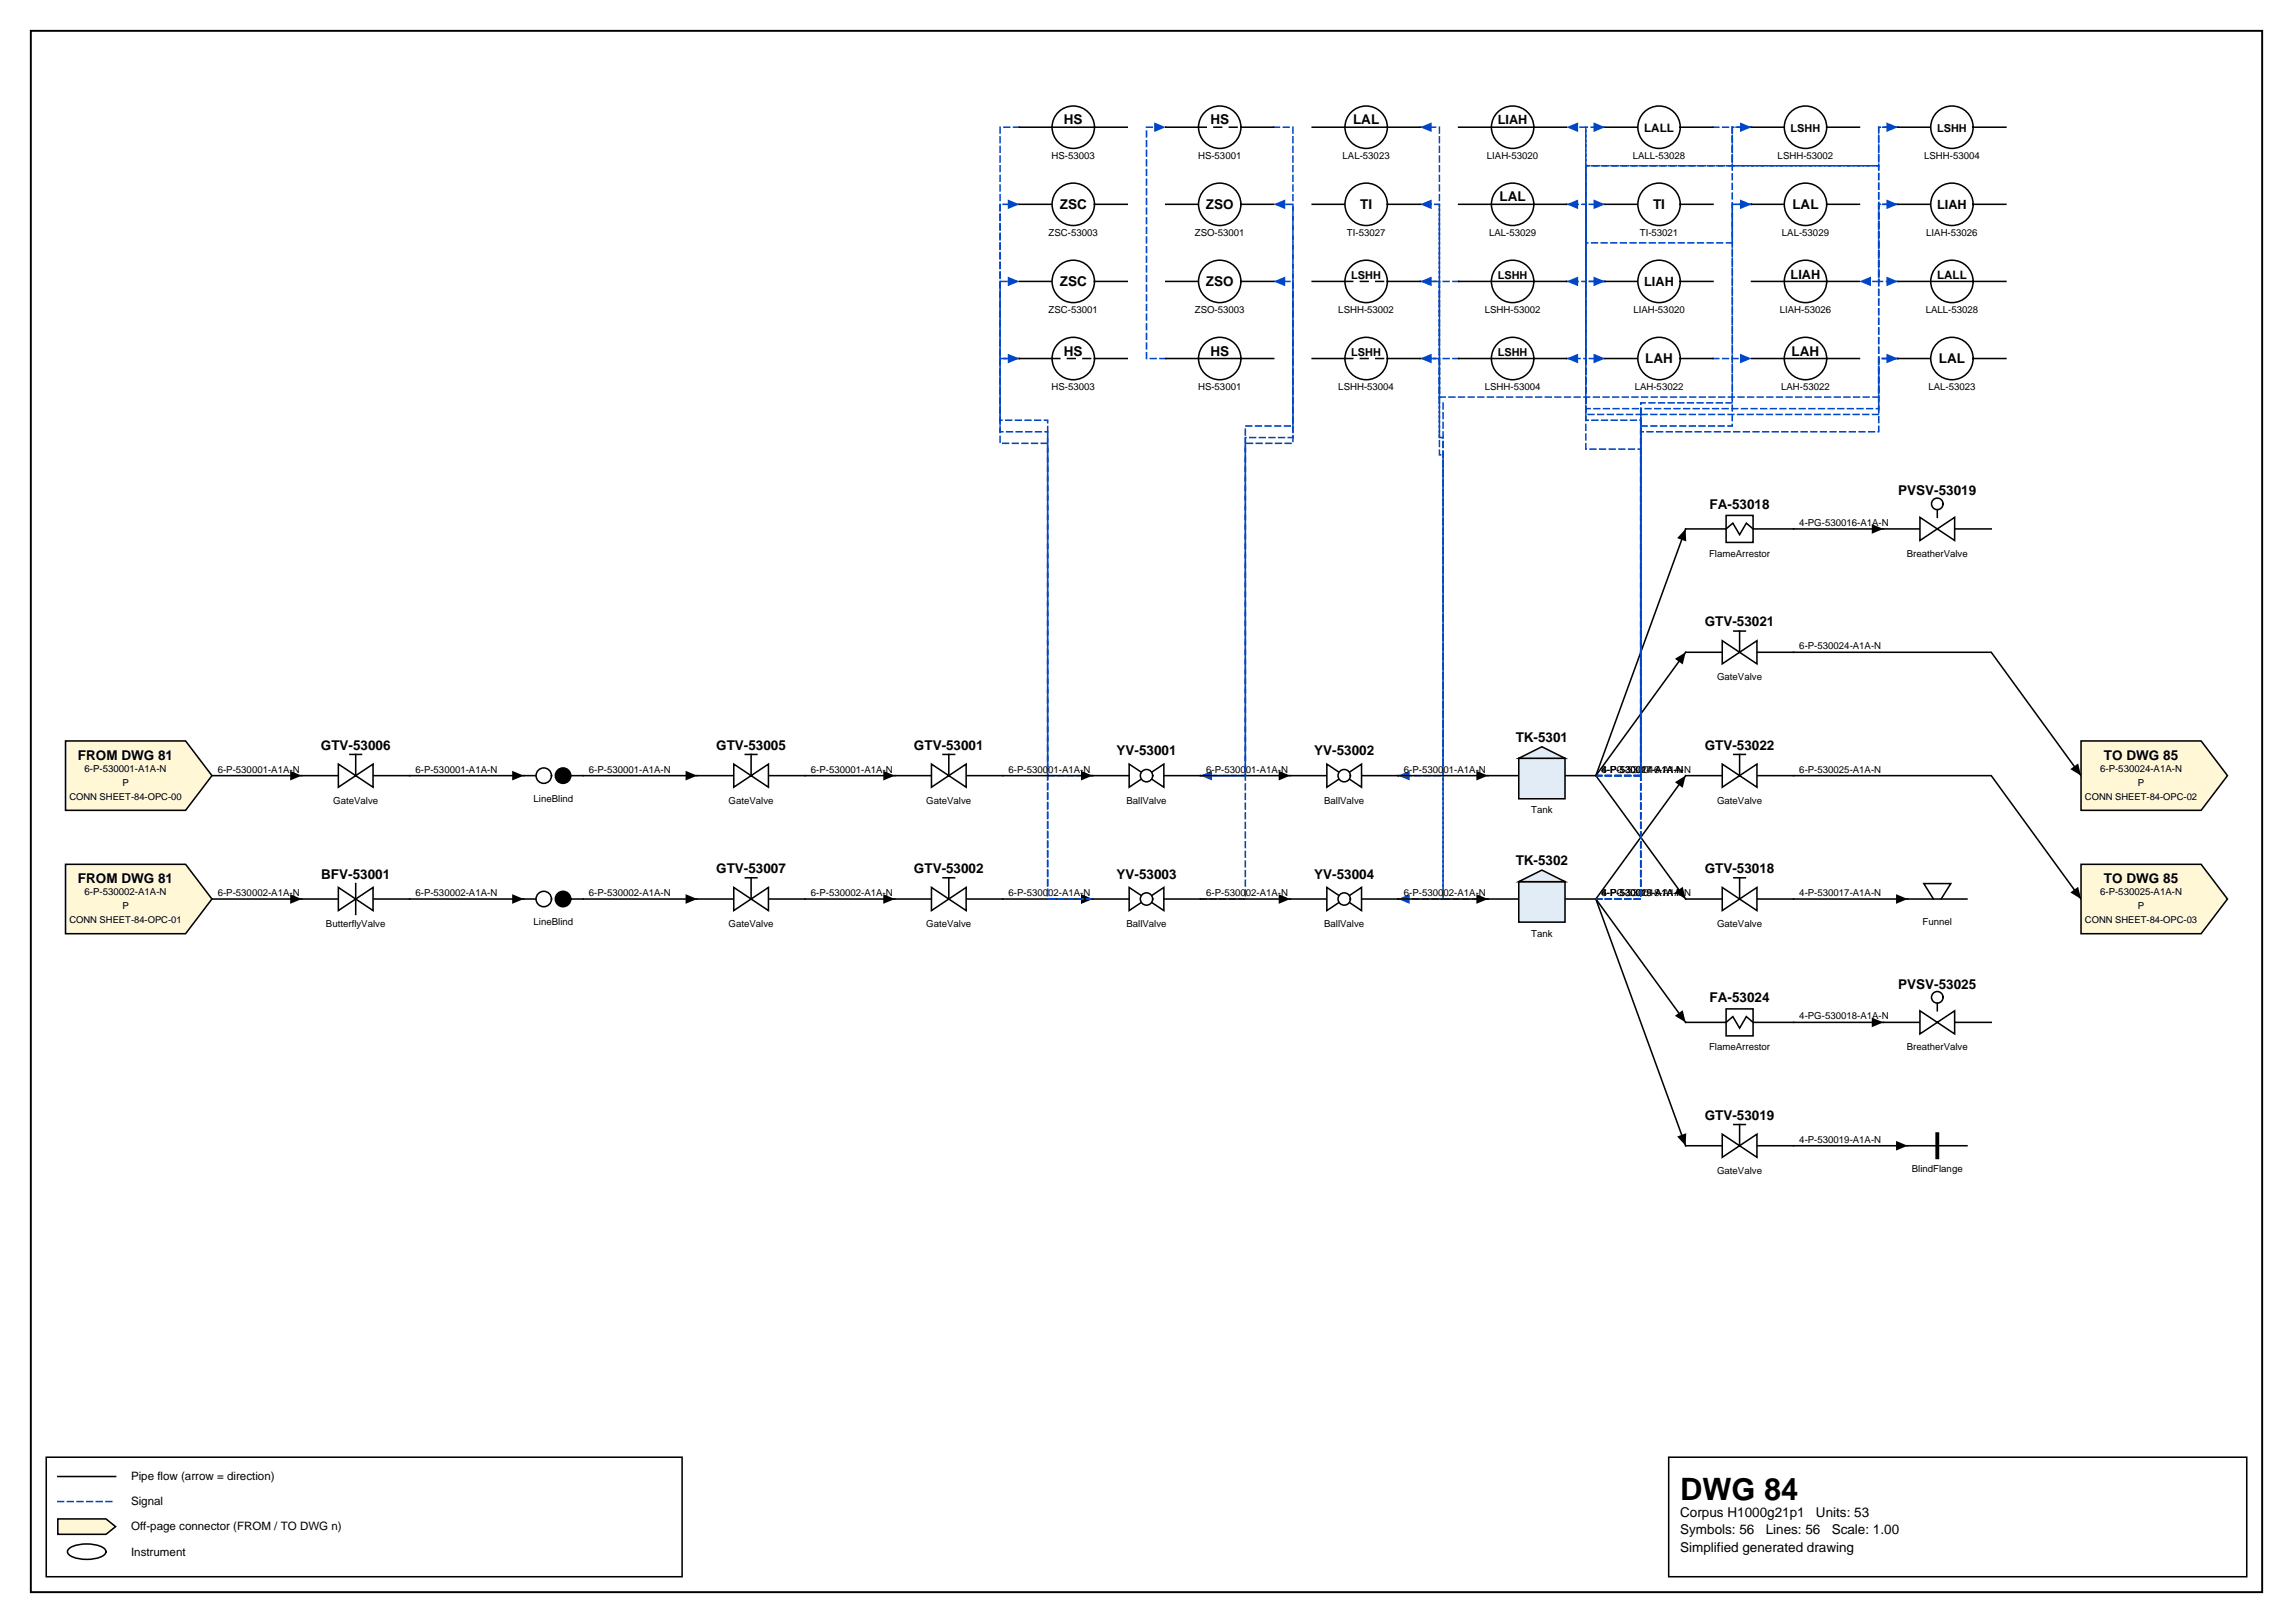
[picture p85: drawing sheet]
<svg xmlns="http://www.w3.org/2000/svg" width="420mm" height="297mm" viewBox="0 0 420 297" stroke-linecap="round" stroke-linejoin="round" font-family="sans-serif">
<defs><g id="words">
<text font-size="5.6" x="307.6" y="274.5">DWG 84</text>
<g font-size="2.5">
<text x="194.8" y="22.8">HS</text>
<text x="221.6" y="22.8">HS</text>
<text x="247.7" y="22.8">LAL</text>
<text x="194" y="38.3">ZSC</text>
<text x="220.8" y="38.3">ZSO</text>
<text x="249" y="38.3">TI</text>
<text x="274.5" y="36.9">LAL</text>
<text x="302.6" y="38.3">TI</text>
<text x="328.2" y="38.3">LAL</text>
<text x="194" y="52.4">ZSC</text>
<text x="220.8" y="52.4">ZSO</text>
<text x="194.8" y="65.1">HS</text>
<text x="221.6" y="65.1">HS</text>
<text x="328" y="65.1">LAH</text>
<text x="301.2" y="66.5">LAH</text>
<text x="355" y="66.5">LAL</text>
<text x="313" y="93.1">FA-53018</text>
<text x="347.5" y="90.6">PVSV-53019</text>
<text x="312.1" y="114.6">GTV-53021</text>
<text x="58.7" y="137.2">GTV-53006</text>
<text x="131.1" y="137.2">GTV-53005</text>
<text x="167.3" y="137.2">GTV-53001</text>
<text x="277.5" y="135.8">TK-5301</text>
<text x="312.1" y="137.2">GTV-53022</text>
<text x="14.3" y="139">FROM DWG 81</text>
<text x="204.4" y="138.3">YV-53001</text>
<text x="240.6" y="138.3">YV-53002</text>
<text x="385.2" y="139">TO DWG 85</text>
<text x="14.3" y="161.6">FROM DWG 81</text>
<text x="58.8" y="160.8">BFV-53001</text>
<text x="131.1" y="159.8">GTV-53007</text>
<text x="167.3" y="159.8">GTV-53002</text>
<text x="204.4" y="160.8">YV-53003</text>
<text x="240.6" y="160.8">YV-53004</text>
<text x="277.5" y="158.4">TK-5302</text>
<text x="312.1" y="159.8">GTV-53018</text>
<text x="385.2" y="161.6">TO DWG 85</text>
<text x="313" y="183.4">FA-53024</text>
<text x="347.5" y="180.9">PVSV-53025</text>
<text x="312.1" y="204.9">GTV-53019</text>
<text x="307.6" y="277.6">Corpus H1000g21p1</text>
<text x="307.6" y="280.8">Symbols: 56</text>
<text x="323.3" y="280.8">Lines: 56</text>
<text x="332.5" y="277.6">Units: 53</text>
<text x="335.3" y="280.8">Scale: 1.00</text>
<text x="307.6" y="284">Simplified generated drawing</text>
</g>
<g font-size="2.3">
<text x="274.2" y="22.8">LIAH</text>
<text x="354.6" y="38.3">LIAH</text>
<text x="301" y="52.4">LIAH</text>
<text x="327.8" y="51">LIAH</text>
</g>
<g font-size="2.1">
<text x="301" y="24.1">LALL</text>
<text x="354.6" y="51">LALL</text>
<text x="24" y="270.9">Pipe flow (arrow = direction)</text>
<text x="24" y="275.5">Signal</text>
<text x="24" y="280.1">Off-page connector (FROM / TO DWG n)</text>
<text x="24" y="284.7">Instrument</text>
</g>
<g font-size="2">
<text x="327.8" y="24.1">LSHH</text>
<text x="354.6" y="24.1">LSHH</text>
<text x="247.4" y="51">LSHH</text>
<text x="274.2" y="51">LSHH</text>
<text x="247.4" y="65.1">LSHH</text>
<text x="274.2" y="65.1">LSHH</text>
</g>
<g font-size="1.8">
<text x="192.5" y="29.1">HS-53003</text>
<text x="219.3" y="29.1">HS-53001</text>
<text x="245.8" y="29.1">LAL-53023</text>
<text x="272.2" y="29.1">LIAH-53020</text>
<text x="298.9" y="29.1">LALL-53028</text>
<text x="325.5" y="29.1">LSHH-53002</text>
<text x="352.3" y="29.1">LSHH-53004</text>
<text x="192" y="43.2">ZSC-53003</text>
<text x="218.8" y="43.2">ZSO-53001</text>
<text x="246.6" y="43.2">TI-53027</text>
<text x="272.6" y="43.2">LAL-53029</text>
<text x="300.2" y="43.2">TI-53021</text>
<text x="326.2" y="43.2">LAL-53029</text>
<text x="352.7" y="43.2">LIAH-53026</text>
<text x="192" y="57.3">ZSC-53001</text>
<text x="218.8" y="57.3">ZSO-53003</text>
<text x="245" y="57.3">LSHH-53002</text>
<text x="271.8" y="57.3">LSHH-53002</text>
<text x="299" y="57.3">LIAH-53020</text>
<text x="325.8" y="57.3">LIAH-53026</text>
<text x="352.6" y="57.3">LALL-53028</text>
<text x="192.5" y="71.4">HS-53003</text>
<text x="219.3" y="71.4">HS-53001</text>
<text x="245" y="71.4">LSHH-53004</text>
<text x="271.8" y="71.4">LSHH-53004</text>
<text x="299.3" y="71.4">LAH-53022</text>
<text x="326.1" y="71.4">LAH-53022</text>
<text x="353" y="71.4">LAL-53023</text>
<text x="312.9" y="101.9">FlameArrestor</text>
<text x="329.4" y="96.3">4-PG-530016-A1A-N</text>
<text x="349.1" y="101.9">BreatherValve</text>
<text x="329.4" y="118.9">6-P-530024-A1A-N</text>
<text x="314.4" y="124.5">GateValve</text>
<text x="15.5" y="141.3">6-P-530001-A1A-N</text>
<text x="22.4" y="143.8">P</text>
<text x="39.9" y="141.4">6-P-530001-A1A-N</text>
<text x="76.1" y="141.4">6-P-530001-A1A-N</text>
<text x="107.8" y="141.4">6-P-530001-A1A-N</text>
<text x="148.4" y="141.4">6-P-530001-A1A-N</text>
<text x="184.6" y="141.4">6-P-530001-A1A-N</text>
<text x="220.8" y="141.4">6-P-530001-A1A-N</text>
<text x="257" y="141.4">6-P-530001-A1A-N</text>
<text x="293.2" y="141.4">4-PG-530016-A1A-N</text>
<text x="293.2" y="141.4">4-P-530017-A1A-N</text>
<text x="293.2" y="141.4">6-P-530024-A1A-N</text>
<text x="329.4" y="141.4">6-P-530025-A1A-N</text>
<text x="384.5" y="141.3">6-P-530024-A1A-N</text>
<text x="391.4" y="143.8">P</text>
<text x="61" y="147.1">GateValve</text>
<text x="97.7" y="146.7">LineBlind</text>
<text x="133.4" y="147.1">GateValve</text>
<text x="169.6" y="147.1">GateValve</text>
<text x="206.2" y="147.1">BallValve</text>
<text x="242.4" y="147.1">BallValve</text>
<text x="280.3" y="148.8">Tank</text>
<text x="314.4" y="147.1">GateValve</text>
<text x="15.5" y="163.9">6-P-530002-A1A-N</text>
<text x="22.4" y="166.4">P</text>
<text x="39.9" y="164">6-P-530002-A1A-N</text>
<text x="76.1" y="164">6-P-530002-A1A-N</text>
<text x="107.8" y="164">6-P-530002-A1A-N</text>
<text x="148.4" y="164">6-P-530002-A1A-N</text>
<text x="184.6" y="164">6-P-530002-A1A-N</text>
<text x="220.8" y="164">6-P-530002-A1A-N</text>
<text x="257" y="164">6-P-530002-A1A-N</text>
<text x="293.2" y="164">6-P-530025-A1A-N</text>
<text x="293.2" y="164">4-PG-530018-A1A-N</text>
<text x="293.2" y="164">4-P-530019-A1A-N</text>
<text x="329.4" y="164">4-P-530017-A1A-N</text>
<text x="384.5" y="163.9">6-P-530025-A1A-N</text>
<text x="391.4" y="166.4">P</text>
<text x="59.7" y="169.7">ButterflyValve</text>
<text x="97.7" y="169.3">LineBlind</text>
<text x="133.4" y="169.7">GateValve</text>
<text x="169.6" y="169.7">GateValve</text>
<text x="206.2" y="169.7">BallValve</text>
<text x="242.4" y="169.7">BallValve</text>
<text x="280.3" y="171.4">Tank</text>
<text x="314.4" y="169.7">GateValve</text>
<text x="352" y="169.3">Funnel</text>
<text x="329.4" y="186.6">4-PG-530018-A1A-N</text>
<text x="312.9" y="192.2">FlameArrestor</text>
<text x="349.1" y="192.2">BreatherValve</text>
<text x="329.4" y="209.2">4-P-530019-A1A-N</text>
<text x="314.4" y="214.8">GateValve</text>
<text x="350" y="214.5">BlindFlange</text>
</g>
<g font-size="1.7">
<text x="12.7" y="146.4">CONN SHEET-84-OPC-00</text>
<text x="381.7" y="146.4">CONN SHEET-84-OPC-02</text>
<text x="12.7" y="169">CONN SHEET-84-OPC-01</text>
<text x="381.7" y="169">CONN SHEET-84-OPC-03</text>
</g>
</g></defs>
<path d="M5.6 5.6h408.6v285.8h-408.6z" fill="none" stroke="#000" stroke-width=".35"/>
<path d="M8.5 266.7h116.4v21.9h-116.4zM10.6 270.2h10.6M305.5 266.7h105.8v21.9h-105.8z" fill="none" stroke="#000" stroke-width=".28"/>
<path d="M10.6 274.8h10.6" fill="none" stroke="#0046c8" stroke-width=".28" stroke-dasharray="1.1 .7"/>
<path d="M10.6 278h8.8l1.8 1.4-1.8 1.4h-8.8z" fill="#fff7d6" stroke="#000" stroke-width=".28"/>
<path d="M75 142h20.9M12.7 283.4a6.7 6.7 0 0 1 6.3 0 .72 .72 0 0 1 0 1.2 6.7 6.7 0 0 1-6.3 0 .72 .72 0 0 1 0-1.2z" fill="none" stroke="#000" stroke-width=".28"/>
<path d="M93.8 141.1l2.1 .9-2.1 .8z" fill="#000"/>
<path d="M213.4 65.6h-3.5v-42.3h3.5" fill="none" stroke="#0046c8" stroke-width=".28" stroke-dasharray="1.1 .7"/>
<path d="M211.3 22.4l2.1 .9-2.1 .9z" fill="#0046c8"/>
<path d="M260 65.6h3.5v8.1h.7v90.8h-8.2" fill="none" stroke="#0046c8" stroke-width=".28" stroke-dasharray="1.1 .7"/>
<path d="M256 164.5l2.1-.8v1.7z" fill="#0046c8"/>
<path d="M292.2 142h8.2v-67.2h-10.1v-9.2h3.6" fill="none" stroke="#0046c8" stroke-width=".28" stroke-dasharray="1.1 .7"/>
<path d="M291.7 64.7l2.2 .9-2.2 .9z" fill="#0046c8"/>
<path d="M292.2 142h8.2v-66.2h-10.1v-24.3h3.6" fill="none" stroke="#0046c8" stroke-width=".28" stroke-dasharray="1.1 .7"/>
<path d="M291.7 50.6l2.2 .9-2.2 .9z" fill="#0046c8"/>
<path d="M292.2 142h8.2v-65.1h-10.1v-39.5h3.6" fill="none" stroke="#0046c8" stroke-width=".28" stroke-dasharray="1.1 .7"/>
<path d="M291.7 36.5l2.2 .9-2.2 .9z" fill="#0046c8"/>
<path d="M308.6 96.8l-16.4 45.2 16.4 22.5" fill="none" stroke="#000" stroke-width=".28"/>
<path d="M308.6 96.8l.1 2.3-1.6-.6zM306.7 163.3l1.4-1 .5 2.2z" fill="#000"/>
<path d="M292.2 142h8.2v-64h16.7v-54.7h3.6" fill="none" stroke="#0046c8" stroke-width=".28" stroke-dasharray="1.1 .7"/>
<path d="M318.6 22.4l2.1 .9-2.1 .9z" fill="#0046c8"/>
<path d="M308.6 119.4l-16.4 22.6" fill="none" stroke="#000" stroke-width=".28"/>
<path d="M306.7 120.6l1.9-1.2-.5 2.2z" fill="#000"/>
<path d="M292.2 142h8.2v-63h43.6v-13.4h3.5" fill="none" stroke="#0046c8" stroke-width=".28" stroke-dasharray="1.1 .7"/>
<path d="M345.4 64.7l2.1 .9-2.1 .9z" fill="#0046c8"/>
<path d="M313.6 65.6h7.1" fill="none" stroke="#0046c8" stroke-width=".28" stroke-dasharray="1.1 .7"/>
<path d="M318.6 64.7l2.1 .9-2.1 .9z" fill="#0046c8"/>
<path d="M328.4 142h36.2l16.4 22.5" fill="none" stroke="#000" stroke-width=".28"/>
<path d="M379 163.3l1.5-1 .5 2.2z" fill="#000"/>
<path d="M293.9 51.5h-3.6v-28.2h-3.5" fill="none" stroke="#0046c8" stroke-width=".28" stroke-dasharray="1.1 .7"/>
<path d="M286.8 23.3l2.1-.9v1.8z" fill="#0046c8"/>
<path d="M147.4 142h16.4" fill="none" stroke="#000" stroke-width=".28"/>
<path d="M161.7 141.1l2.1 .9-2.1 .8z" fill="#000"/>
<path d="M267.1 65.6h-7.1" fill="none" stroke="#0046c8" stroke-width=".28" stroke-dasharray="1.1 .7"/>
<path d="M260 65.6l2.1-.9v1.8z" fill="#0046c8"/>
<path d="M267.1 51.5h-7.1" fill="none" stroke="#0046c8" stroke-width=".28" stroke-dasharray="1.1 .7"/>
<path d="M260 51.5l2.1-.9v1.8z" fill="#0046c8"/>
<path d="M106.8 142h20.8M328.4 187.1h16.4" fill="none" stroke="#000" stroke-width=".28"/>
<path d="M125.5 141.1l2.1 .9-2.1 .8zM342.7 186.2l2.1 .9-2.1 .9z" fill="#000"/>
<path d="M313.6 23.3h3.5v7h26.9v21.2h3.5" fill="none" stroke="#0046c8" stroke-width=".28" stroke-dasharray="1.1 .7"/>
<path d="M345.4 50.6l2.1 .9-2.1 .9z" fill="#0046c8"/>
<path d="M260 51.5h3.5v28.6h.7v61.9h-8.2" fill="none" stroke="#0046c8" stroke-width=".28" stroke-dasharray="1.1 .7"/>
<path d="M256 142l2.1-.9v1.7z" fill="#0046c8"/>
<path d="M106.8 164.5h20.8" fill="none" stroke="#000" stroke-width=".28"/>
<path d="M125.5 163.7l2.1 .8-2.1 .9z" fill="#000"/>
<path d="M233.2 23.3h3.5v57.8h-8.7v60.9h-8.2" fill="none" stroke="#0046c8" stroke-width=".28" stroke-dasharray="1.1 .7"/>
<path d="M219.8 142l2.1-.9v1.7z" fill="#0046c8"/>
<path d="M308.6 142l-16.4 22.5 16.4 22.6" fill="none" stroke="#000" stroke-width=".28"/>
<path d="M306.7 143.2l1.9-1.2-.5 2.2zM306.7 185.9l1.4-1 .5 2.2z" fill="#000"/>
<path d="M292.2 164.5h8.2v-82.3h-10.1v-58.9h3.6" fill="none" stroke="#0046c8" stroke-width=".28" stroke-dasharray="1.1 .7"/>
<path d="M291.7 22.4l2.2 .9-2.2 .9z" fill="#0046c8"/>
<path d="M272.4 164.5h-8.2v-81.2h-.7v-45.9h-3.5" fill="none" stroke="#0046c8" stroke-width=".28" stroke-dasharray="1.1 .7"/>
<path d="M260 37.4l2.1-.9v1.8z" fill="#0046c8"/>
<path d="M292.2 164.5l16.4 45.2" fill="none" stroke="#000" stroke-width=".28"/>
<path d="M307.1 208l1.6-.6-.1 2.3z" fill="#000"/>
<path d="M292.2 164.5h8.2v-90.8h16.7v-36.3h3.6" fill="none" stroke="#0046c8" stroke-width=".28" stroke-dasharray="1.1 .7"/>
<path d="M318.6 36.5l2.1 .9-2.1 .9z" fill="#0046c8"/>
<path d="M292.2 164.5h8.2v-89.7h43.6v-37.4h3.5" fill="none" stroke="#0046c8" stroke-width=".28" stroke-dasharray="1.1 .7"/>
<path d="M345.4 36.5l2.1 .9-2.1 .9z" fill="#0046c8"/>
<path d="M292.2 164.5h8.2v-88.7h43.6v-52.5h3.5" fill="none" stroke="#0046c8" stroke-width=".28" stroke-dasharray="1.1 .7"/>
<path d="M345.4 22.4l2.1 .9-2.1 .9z" fill="#0046c8"/>
<path d="M186.6 65.6h-3.5v11.3h8.7v87.6h8.2" fill="none" stroke="#0046c8" stroke-width=".28" stroke-dasharray="1.1 .7"/>
<path d="M197.9 163.7l2.1 .8-2.1 .9z" fill="#0046c8"/>
<path d="M38.8 142h16.4M256 142h16.4M147.4 164.5h16.4M328.4 209.7h20.8" fill="none" stroke="#000" stroke-width=".28"/>
<path d="M53.1 141.1l2.1 .9-2.1 .8zM270.3 141.1l2.1 .9-2.1 .8zM161.7 163.7l2.1 .8-2.1 .9zM347.1 208.8l2.1 .9-2.1 .9z" fill="#000"/>
<path d="M320.7 37.4h-3.6v7h-26.8v-7h-3.5" fill="none" stroke="#0046c8" stroke-width=".28" stroke-dasharray="1.1 .7"/>
<path d="M286.8 37.4l2.1-.9v1.8z" fill="#0046c8"/>
<path d="M328.4 96.8h16.4M38.8 164.5h16.4M75 164.5h20.9M183.6 164.5h16.4" fill="none" stroke="#000" stroke-width=".28"/>
<path d="M342.7 95.9l2.1 .9-2.1 .9zM53.1 163.7l2.1 .8-2.1 .9zM93.8 163.7l2.1 .8-2.1 .9zM197.9 163.7l2.1 .8-2.1 .9z" fill="#000"/>
<path d="M219.8 142h8.2v-64h8.7v-40.6h-3.5" fill="none" stroke="#0046c8" stroke-width=".28" stroke-dasharray="1.1 .7"/>
<path d="M233.2 37.4l2.1-.9v1.8z" fill="#0046c8"/>
<path d="M200 142h-8.2v-63h-8.7v-27.5h3.5" fill="none" stroke="#0046c8" stroke-width=".28" stroke-dasharray="1.1 .7"/>
<path d="M184.5 50.6l2.1 .9-2.1 .9z" fill="#0046c8"/>
<path d="M219.8 142h16.4M328.4 164.5h20.8" fill="none" stroke="#000" stroke-width=".28"/>
<path d="M234.1 141.1l2.1 .9-2.1 .8zM347.1 163.7l2.1 .8-2.1 .9z" fill="#000"/>
<path d="M320.7 23.3h-3.6v7h-26.8v21.2h-3.5" fill="none" stroke="#0046c8" stroke-width=".28" stroke-dasharray="1.1 .7"/>
<path d="M286.8 51.5l2.1-.9v1.8z" fill="#0046c8"/>
<path d="M328.4 119.4h36.2l16.4 22.6" fill="none" stroke="#000" stroke-width=".28"/>
<path d="M379 140.8l1.5-1.1 .5 2.3z" fill="#000"/>
<path d="M347.5 65.6h-3.5v7.1h-80.5v-49.4h-3.5" fill="none" stroke="#0046c8" stroke-width=".28" stroke-dasharray="1.1 .7"/>
<path d="M260 23.3l2.1-.9v1.8z" fill="#0046c8"/>
<path d="M219.8 164.5h8.2v-84.4h8.7v-28.6h-3.5" fill="none" stroke="#0046c8" stroke-width=".28" stroke-dasharray="1.1 .7"/>
<path d="M233.2 51.5l2.1-.9v1.8z" fill="#0046c8"/>
<path d="M200 164.5h-8.2v-83.4h-8.7v-43.7h3.5" fill="none" stroke="#0046c8" stroke-width=".28" stroke-dasharray="1.1 .7"/>
<path d="M184.5 36.5l2.1 .9-2.1 .9z" fill="#0046c8"/>
<path d="M219.8 164.5h16.4" fill="none" stroke="#000" stroke-width=".28"/>
<path d="M234.1 163.7l2.1 .8-2.1 .9z" fill="#000"/>
<path d="M186.6 23.3h-3.5v42.3h3.5" fill="none" stroke="#0046c8" stroke-width=".28" stroke-dasharray="1.1 .7"/>
<path d="M184.5 64.7l2.1 .9-2.1 .9z" fill="#0046c8"/>
<path d="M183.6 142h16.4" fill="none" stroke="#000" stroke-width=".28"/>
<path d="M197.9 141.1l2.1 .9-2.1 .8z" fill="#000"/>
<path d="M347.5 37.4h-3.5v14.1h-3.6" fill="none" stroke="#0046c8" stroke-width=".28" stroke-dasharray="1.1 .7"/>
<path d="M340.4 51.5l2.1-.9v1.8z" fill="#0046c8"/>
<path d="M256 164.5h16.4" fill="none" stroke="#000" stroke-width=".28"/>
<path d="M270.3 163.7l2.1 .8-2.1 .9z" fill="#000"/>
<path d="M347.5 23.3h-3.5v7h-53.7v35.3h-3.5" fill="none" stroke="#0046c8" stroke-width=".28" stroke-dasharray="1.1 .7"/>
<path d="M286.8 65.6l2.1-.9v1.8z" fill="#0046c8"/>
<path d="M55.2 142h6.7M68.3 142h6.7" fill="none" stroke="#000" stroke-width=".28"/>
<path d="M61.9 139.8l6.4 4.3v-4.3l-6.4 4.3z" fill="#fff" stroke="#000" stroke-width=".28"/>
<path d="M267.1 37.4h5.9M280.8 37.4h6M64.1 138.1h2.1M65.1 138.1v3.9" fill="none" stroke="#000" stroke-width=".28"/>
<circle cx="276.9" cy="37.4" r="3.9" fill="#fff" stroke="#000" stroke-width=".28"/>
<path d="M273 37.4h7.8M213.4 65.6h6M227.2 65.6h6" fill="none" stroke="#000" stroke-width=".28"/>
<circle cx="223.3" cy="65.6" r="3.9" fill="#fff" stroke="#000" stroke-width=".28"/>
<path d="M219.4 65.6h7.8M240.2 65.6h6M254 65.6h6" fill="none" stroke="#000" stroke-width=".28"/>
<circle cx="250.1" cy="65.6" r="3.9" fill="#fff" stroke="#000" stroke-width=".28"/>
<path d="M246.2 65.6h1.4M249.1 65.6h1.4M251.9 65.6h1.4M344.8 187.1h6.7M357.9 187.1h6.7" fill="none" stroke="#000" stroke-width=".28"/>
<path d="M351.5 185l6.4 4.2v-4.2l-6.4 4.2z" fill="#fff" stroke="#000" stroke-width=".28"/>
<g fill="none" stroke="#000" stroke-width=".28">
<path d="M349.2 164.5h4.8M355.4 164.5h4.7M354.7 183.6v1.4"/>
<circle cx="354.7" cy="182.5" r="1.06"/>
</g>
<path d="M352.2 161.7h5l-1.8 2.8h-1.4z" fill="#fff" stroke="#000" stroke-width=".28"/>
<path d="M272.4 142h5.7M286.5 142h5.7" fill="none" stroke="#000" stroke-width=".28"/>
<g fill="#e2ecf7" stroke="#000" stroke-width=".28">
<path d="M278.1 138.8h8.4v7.4h-8.4z"/>
<path d="M278.1 138.8l4.2-2.1 4.2 2.1z"/>
</g>
<path d="M267.1 23.3h5.9M280.8 23.3h6" fill="none" stroke="#000" stroke-width=".28"/>
<circle cx="276.9" cy="23.3" r="3.9" fill="#fff" stroke="#000" stroke-width=".28"/>
<path d="M273 23.3h7.8M293.9 65.6h6M307.6 65.6h6" fill="none" stroke="#000" stroke-width=".28"/>
<circle cx="303.7" cy="65.6" r="3.9" fill="#fff" stroke="#000" stroke-width=".28"/>
<path d="M308.6 142h6.7M321.7 142h6.7" fill="none" stroke="#000" stroke-width=".28"/>
<path d="M315.3 139.8l6.4 4.3v-4.3l-6.4 4.3z" fill="#fff" stroke="#000" stroke-width=".28"/>
<path d="M317.4 138.1h2.1M318.5 138.1v3.9" fill="none" stroke="#000" stroke-width=".28"/>
<path d="M381 158.2h22l4.8 6.3-4.8 6.4h-22z" fill="#fff7d6" stroke="#000" stroke-width=".28"/>
<path d="M293.9 51.5h6M307.6 51.5h6" fill="none" stroke="#000" stroke-width=".28"/>
<circle cx="303.7" cy="51.5" r="3.9" fill="#fff" stroke="#000" stroke-width=".28"/>
<path d="M127.6 142h6.7M140.7 142h6.7" fill="none" stroke="#000" stroke-width=".28"/>
<path d="M134.3 139.8l6.4 4.3v-4.3l-6.4 4.3z" fill="#fff" stroke="#000" stroke-width=".28"/>
<path d="M267.1 65.6h5.9M280.8 65.6h6M136.5 138.1h2.1M137.5 138.1v3.9" fill="none" stroke="#000" stroke-width=".28"/>
<circle cx="276.9" cy="65.6" r="3.9" fill="#fff" stroke="#000" stroke-width=".28"/>
<path d="M267.1 51.5h5.9M280.8 51.5h6M273 65.6h7.8" fill="none" stroke="#000" stroke-width=".28"/>
<circle cx="276.9" cy="51.5" r="3.9" fill="#fff" stroke="#000" stroke-width=".28"/>
<path d="M273 51.5h7.8M308.6 187.1h7.4M321 187.1h7.4" fill="none" stroke="#000" stroke-width=".28"/>
<path d="M316 184.6h5v5h-5z" fill="#fff" stroke="#000" stroke-width=".28"/>
<path d="M95.9 142h2.2M104.5 142h2.3M316 187.1l1.3-1 1.2 2.1 1.2-2.1 1.3 1" fill="none" stroke="#000" stroke-width=".28"/>
<circle cx="99.6" cy="142" r="1.41" fill="#fff" stroke="#000" stroke-width=".28"/>
<circle cx="103.1" cy="142" r="1.41" fill="#000" stroke="#000" stroke-width=".28"/>
<path d="M213.4 51.5h6M227.2 51.5h6" fill="none" stroke="#000" stroke-width=".28"/>
<circle cx="223.3" cy="51.5" r="3.9" fill="#fff" stroke="#000" stroke-width=".28"/>
<path d="M293.9 37.4h6M307.6 37.4h6" fill="none" stroke="#000" stroke-width=".28"/>
<circle cx="303.7" cy="37.4" r="3.9" fill="#fff" stroke="#000" stroke-width=".28"/>
<path d="M213.4 37.4h6M227.2 37.4h6" fill="none" stroke="#000" stroke-width=".28"/>
<circle cx="223.3" cy="37.4" r="3.9" fill="#fff" stroke="#000" stroke-width=".28"/>
<path d="M293.9 23.3h6M307.6 23.3h6" fill="none" stroke="#000" stroke-width=".28"/>
<circle cx="303.7" cy="23.3" r="3.9" fill="#fff" stroke="#000" stroke-width=".28"/>
<path d="M240.2 51.5h6M254 51.5h6" fill="none" stroke="#000" stroke-width=".28"/>
<circle cx="250.1" cy="51.5" r="3.9" fill="#fff" stroke="#000" stroke-width=".28"/>
<path d="M246.2 51.5h1.4M249.1 51.5h1.4M251.9 51.5h1.4M95.9 164.5h2.2M104.5 164.5h2.3" fill="none" stroke="#000" stroke-width=".28"/>
<circle cx="99.6" cy="164.5" r="1.41" fill="#fff" stroke="#000" stroke-width=".28"/>
<circle cx="103.1" cy="164.5" r="1.41" fill="#000" stroke="#000" stroke-width=".28"/>
<path d="M213.4 23.3h6M227.2 23.3h6" fill="none" stroke="#000" stroke-width=".28"/>
<circle cx="223.3" cy="23.3" r="3.9" fill="#fff" stroke="#000" stroke-width=".28"/>
<path d="M219.4 23.3h1.4M222.2 23.3h1.5M225.1 23.3h1.4M240.2 37.4h6M254 37.4h6" fill="none" stroke="#000" stroke-width=".28"/>
<circle cx="250.1" cy="37.4" r="3.9" fill="#fff" stroke="#000" stroke-width=".28"/>
<path d="M240.2 23.3h6M254 23.3h6" fill="none" stroke="#000" stroke-width=".28"/>
<circle cx="250.1" cy="23.3" r="3.9" fill="#fff" stroke="#000" stroke-width=".28"/>
<path d="M246.2 23.3h7.8M272.4 164.5h5.7M286.5 164.5h5.7" fill="none" stroke="#000" stroke-width=".28"/>
<g fill="#e2ecf7" stroke="#000" stroke-width=".28">
<path d="M278.1 161.4h8.4v7.4h-8.4z"/>
<path d="M278.1 161.4l4.2-2.2 4.2 2.2z"/>
</g>
<path d="M320.7 65.6h6M334.4 65.6h6" fill="none" stroke="#000" stroke-width=".28"/>
<circle cx="330.6" cy="65.6" r="3.9" fill="#fff" stroke="#000" stroke-width=".28"/>
<path d="M186.6 65.6h6M200.4 65.6h6M326.7 65.6h7.7" fill="none" stroke="#000" stroke-width=".28"/>
<circle cx="196.5" cy="65.6" r="3.9" fill="#fff" stroke="#000" stroke-width=".28"/>
<path d="M186.6 51.5h6M200.4 51.5h6M192.6 65.6h1.4M195.4 65.6h1.4M198.3 65.6h1.4" fill="none" stroke="#000" stroke-width=".28"/>
<circle cx="196.5" cy="51.5" r="3.9" fill="#fff" stroke="#000" stroke-width=".28"/>
<path d="M127.6 164.5h6.7M140.7 164.5h6.7" fill="none" stroke="#000" stroke-width=".28"/>
<path d="M134.3 162.4l6.4 4.3v-4.3l-6.4 4.3z" fill="#fff" stroke="#000" stroke-width=".28"/>
<path d="M236.2 142h6.7M249.3 142h6.7M136.5 160.7h2.1M137.5 160.7v3.8" fill="none" stroke="#000" stroke-width=".28"/>
<g fill="#fff" stroke="#000" stroke-width=".28">
<path d="M242.9 139.8l6.4 4.3v-4.3l-6.4 4.3z"/>
<circle cx="246.1" cy="142" r="1.13"/>
</g>
<path d="M320.7 51.5h6M334.4 51.5h6" fill="none" stroke="#000" stroke-width=".28"/>
<circle cx="330.6" cy="51.5" r="3.9" fill="#fff" stroke="#000" stroke-width=".28"/>
<path d="M326.7 51.5h7.7" fill="none" stroke="#000" stroke-width=".28"/>
<path d="M12 135.6h22l4.8 6.4-4.8 6.3h-22z" fill="#fff7d6" stroke="#000" stroke-width=".28"/>
<path d="M308.6 209.7h6.7M321.7 209.7h6.7" fill="none" stroke="#000" stroke-width=".28"/>
<path d="M315.3 207.6l6.4 4.2v-4.2l-6.4 4.2z" fill="#fff" stroke="#000" stroke-width=".28"/>
<path d="M320.7 37.4h6M334.4 37.4h6M317.4 205.8h2.1M318.5 205.8v3.9" fill="none" stroke="#000" stroke-width=".28"/>
<circle cx="330.6" cy="37.4" r="3.9" fill="#fff" stroke="#000" stroke-width=".28"/>
<path d="M12 158.2h22l4.8 6.3-4.8 6.4h-22z" fill="#fff7d6" stroke="#000" stroke-width=".28"/>
<path d="M308.6 96.8h7.4M321 96.8h7.4" fill="none" stroke="#000" stroke-width=".28"/>
<path d="M316 94.3h5v5h-5z" fill="#fff" stroke="#000" stroke-width=".28"/>
<path d="M316 96.8l1.3-1.1 1.2 2.2 1.2-2.2 1.3 1.1M55.2 164.5h6.7M68.3 164.5h6.7" fill="none" stroke="#000" stroke-width=".28"/>
<path d="M61.9 162.4l6.4 4.3v-4.3l-6.4 4.3z" fill="#fff" stroke="#000" stroke-width=".28"/>
<path d="M65.1 161.7v5.7M163.8 164.5h6.7M176.9 164.5h6.7" fill="none" stroke="#000" stroke-width=".28"/>
<path d="M170.5 162.4l6.4 4.3v-4.3l-6.4 4.3z" fill="#fff" stroke="#000" stroke-width=".28"/>
<path d="M186.6 37.4h6M200.4 37.4h6M172.6 160.7h2.2M173.7 160.7v3.8" fill="none" stroke="#000" stroke-width=".28"/>
<circle cx="196.5" cy="37.4" r="3.9" fill="#fff" stroke="#000" stroke-width=".28"/>
<path d="M200 142h6.7M213.1 142h6.7" fill="none" stroke="#000" stroke-width=".28"/>
<g fill="#fff" stroke="#000" stroke-width=".28">
<path d="M206.7 139.8l6.4 4.3v-4.3l-6.4 4.3z"/>
<circle cx="209.9" cy="142" r="1.13"/>
</g>
<path d="M308.6 164.5h6.7M321.7 164.5h6.7" fill="none" stroke="#000" stroke-width=".28"/>
<path d="M315.3 162.4l6.4 4.3v-4.3l-6.4 4.3z" fill="#fff" stroke="#000" stroke-width=".28"/>
<path d="M320.7 23.3h6M334.4 23.3h6M317.4 160.7h2.1M318.5 160.7v3.8" fill="none" stroke="#000" stroke-width=".28"/>
<circle cx="330.6" cy="23.3" r="3.9" fill="#fff" stroke="#000" stroke-width=".28"/>
<path d="M381 135.6h22l4.8 6.4-4.8 6.3h-22z" fill="#fff7d6" stroke="#000" stroke-width=".28"/>
<path d="M308.6 119.4h6.7M321.7 119.4h6.7" fill="none" stroke="#000" stroke-width=".28"/>
<path d="M315.3 117.3l6.4 4.2v-4.2l-6.4 4.2z" fill="#fff" stroke="#000" stroke-width=".28"/>
<path d="M347.5 65.6h6M361.2 65.6h6M317.4 115.5h2.1M318.5 115.5v3.9" fill="none" stroke="#000" stroke-width=".28"/>
<circle cx="357.4" cy="65.6" r="3.9" fill="#fff" stroke="#000" stroke-width=".28"/>
<path d="M344.8 96.8h6.7M357.9 96.8h6.7" fill="none" stroke="#000" stroke-width=".28"/>
<path d="M351.5 94.7l6.4 4.2v-4.2l-6.4 4.2z" fill="#fff" stroke="#000" stroke-width=".28"/>
<g fill="none" stroke="#000" stroke-width=".28">
<path d="M354.7 93.3v1.4M200 164.5h6.7M213.1 164.5h6.7"/>
<circle cx="354.7" cy="92.2" r="1.06"/>
</g>
<g fill="#fff" stroke="#000" stroke-width=".28">
<path d="M206.7 162.4l6.4 4.3v-4.3l-6.4 4.3z"/>
<circle cx="209.9" cy="164.5" r="1.13"/>
</g>
<path d="M186.6 23.3h6M200.4 23.3h6" fill="none" stroke="#000" stroke-width=".28"/>
<circle cx="196.5" cy="23.3" r="3.9" fill="#fff" stroke="#000" stroke-width=".28"/>
<path d="M192.6 23.3h7.8M163.8 142h6.7M176.9 142h6.7" fill="none" stroke="#000" stroke-width=".28"/>
<path d="M170.5 139.8l6.4 4.3v-4.3l-6.4 4.3z" fill="#fff" stroke="#000" stroke-width=".28"/>
<path d="M347.5 51.5h6M361.2 51.5h6M172.6 138.1h2.2M173.7 138.1v3.9" fill="none" stroke="#000" stroke-width=".28"/>
<circle cx="357.4" cy="51.5" r="3.9" fill="#fff" stroke="#000" stroke-width=".28"/>
<path d="M347.5 37.4h6M361.2 37.4h6M353.5 51.5h7.7" fill="none" stroke="#000" stroke-width=".28"/>
<circle cx="357.4" cy="37.4" r="3.9" fill="#fff" stroke="#000" stroke-width=".28"/>
<path d="M236.2 164.5h6.7M249.3 164.5h6.7" fill="none" stroke="#000" stroke-width=".28"/>
<g fill="#fff" stroke="#000" stroke-width=".28">
<path d="M242.9 162.4l6.4 4.3v-4.3l-6.4 4.3z"/>
<circle cx="246.1" cy="164.5" r="1.13"/>
</g>
<path d="M347.5 23.3h6M361.2 23.3h6" fill="none" stroke="#000" stroke-width=".28"/>
<circle cx="357.4" cy="23.3" r="3.9" fill="#fff" stroke="#000" stroke-width=".28"/>
<path d="M349.2 209.7h10.9" fill="none" stroke="#000" stroke-width=".28"/>
<path d="M354.7 207.6v4.2" fill="none" stroke="#000" stroke-width=".71"/>
<use href="#words"/>
</svg>
